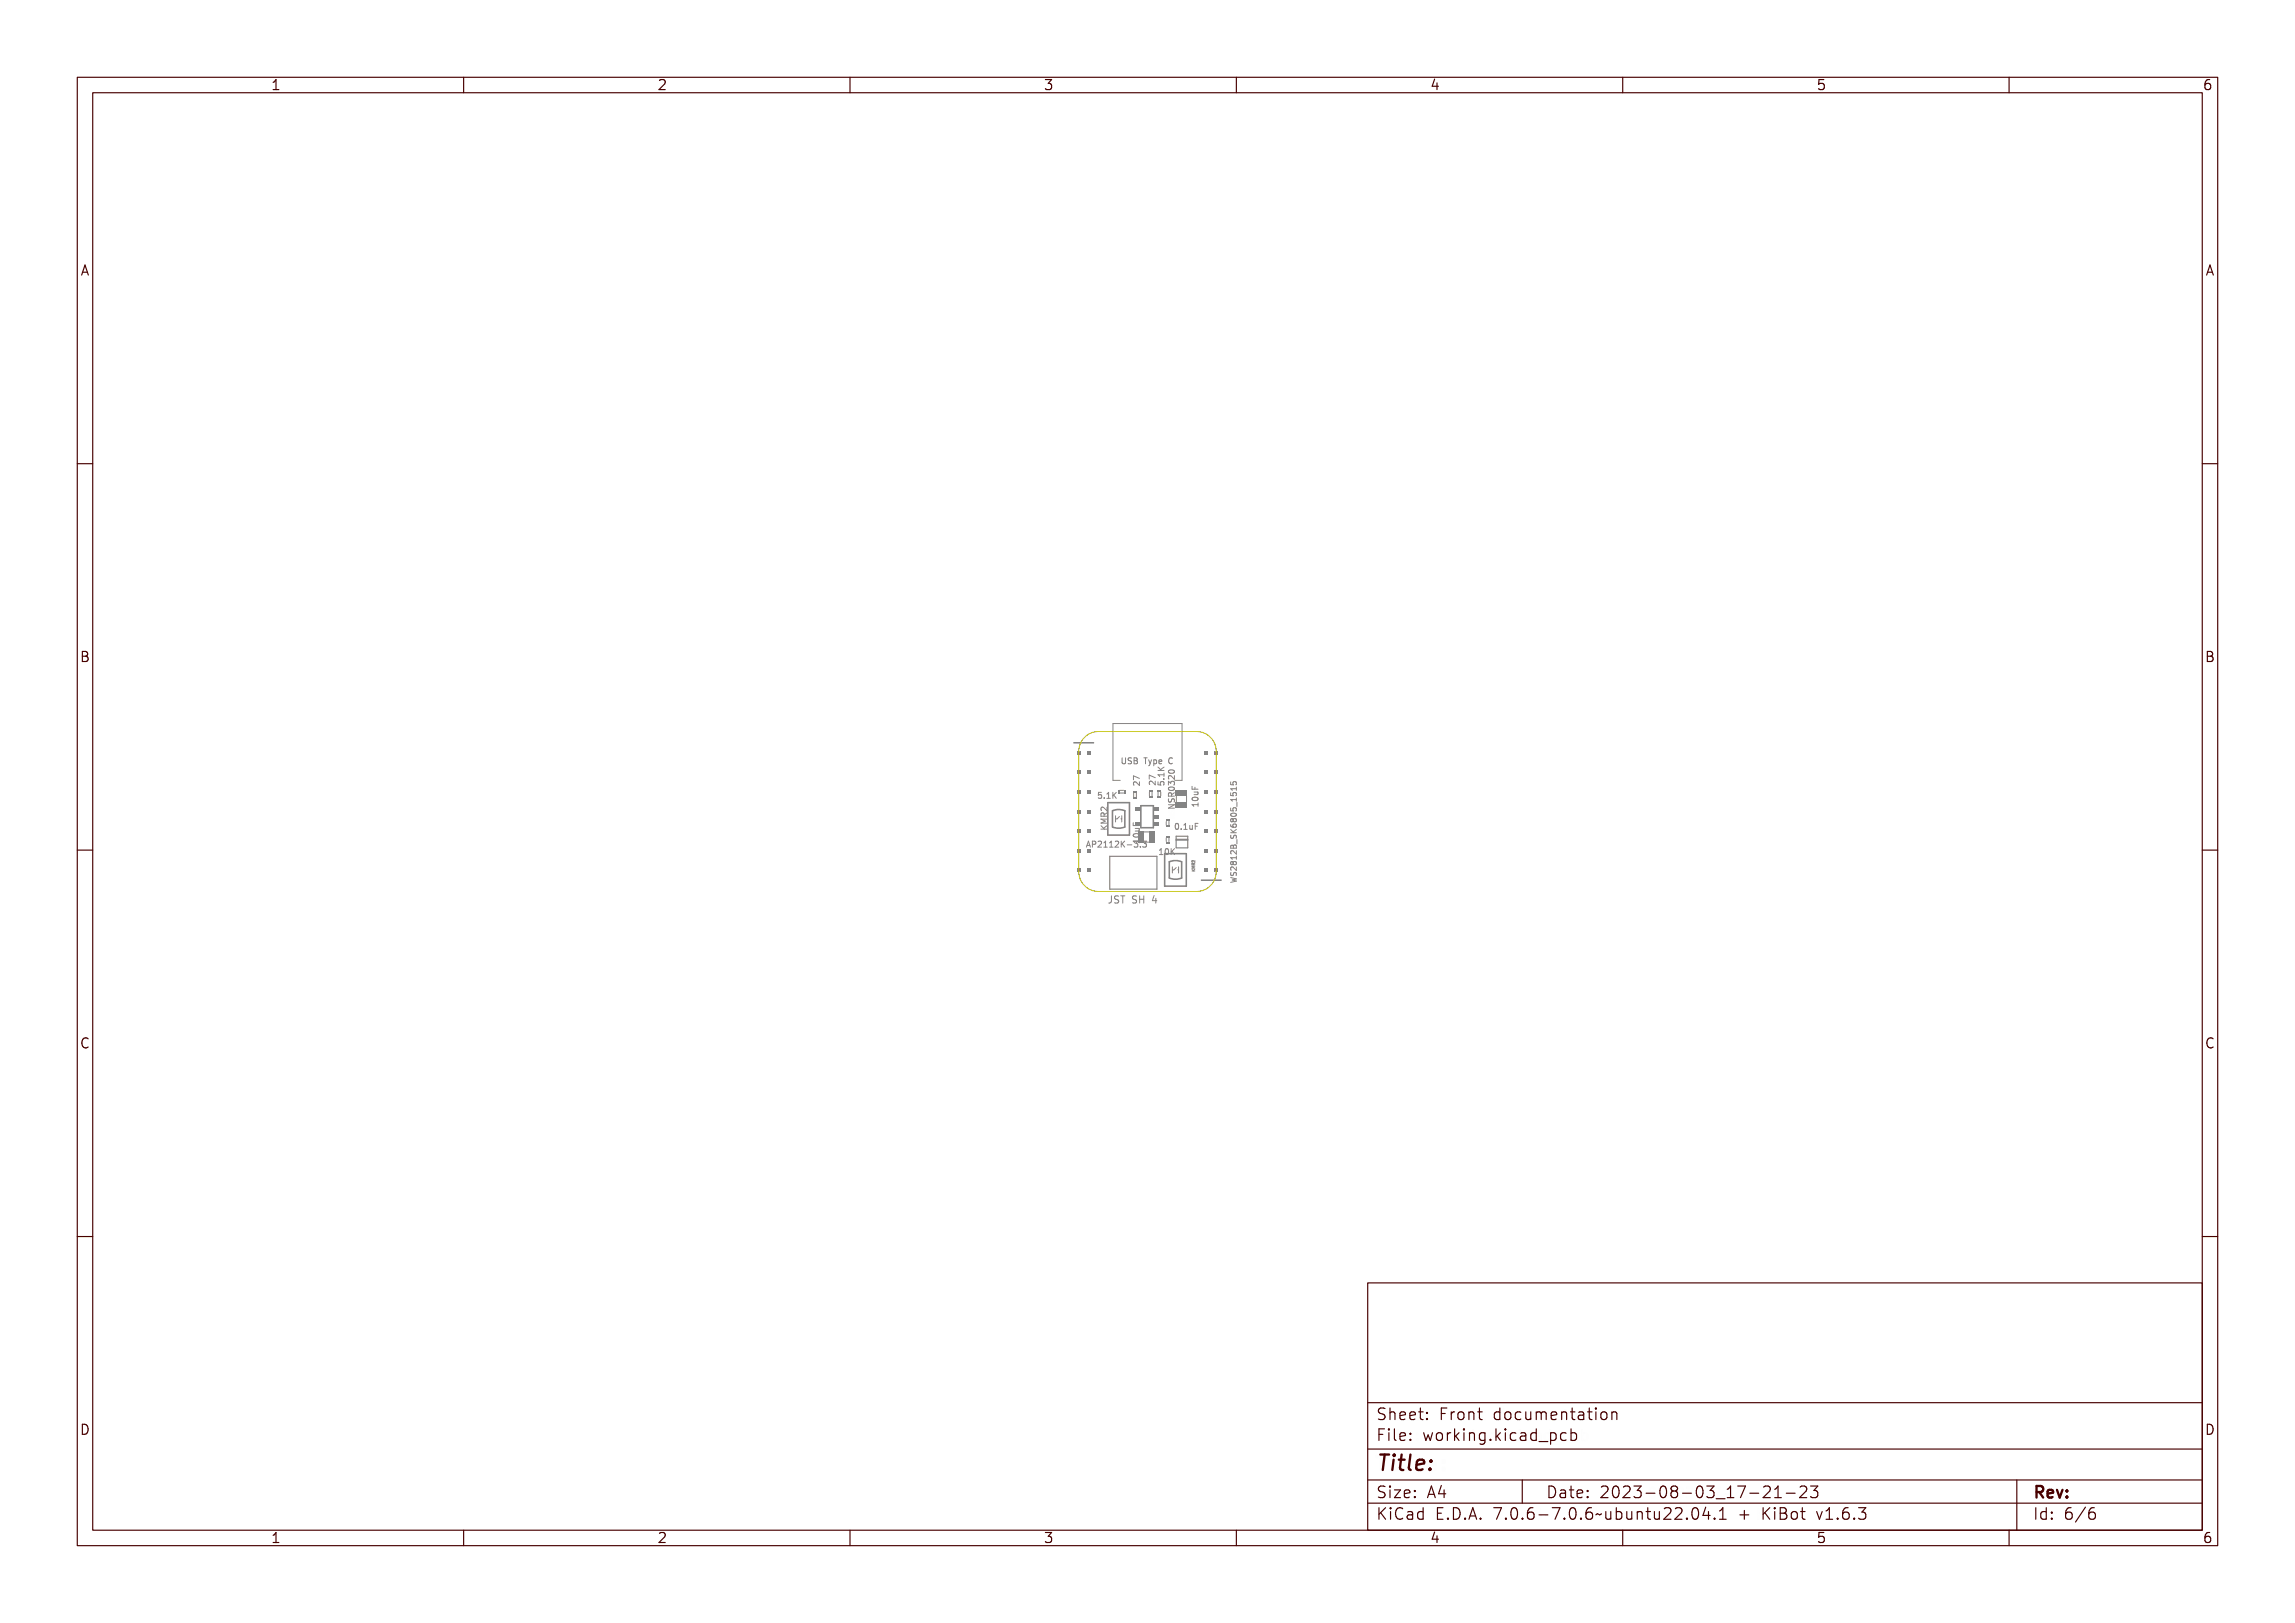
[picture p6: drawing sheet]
<svg xmlns="http://www.w3.org/2000/svg" width="297mm" height="210mm" viewBox="0 0 297 210" stroke-linecap="round" stroke-linejoin="round" font-family="sans-serif">
<defs><g id="words">
<text font-size="2.7" fill="#480000" x="178" y="190.3">Title:</text>
<g font-size="2" fill="#480000">
<text x="178" y="183.7">Sheet: Front documentation</text>
<text x="178" y="186.5">File: working.kicad_pcb</text>
<text x="178" y="193.9">Size: A4</text>
<text x="178" y="196.6">KiCad E.D.A. 7.0.6-7.0.6~ubuntu22.04.1 + KiBot v1.6.3</text>
<text x="200" y="193.9">Date: 2023-08-03_17-21-23</text>
<text x="263" y="196.6">Id: 6/6</text>
<text x="263" y="193.9">Rev:</text>
</g>
<g font-size="1.7" fill="#480000">
<text x="35" y="11.7">1</text>
<text x="85" y="11.7">2</text>
<text x="135" y="11.7">3</text>
<text x="185" y="11.7">4</text>
<text x="235" y="11.7">5</text>
<text x="285" y="11.7">6</text>
<text x="10.5" y="35.7">A</text>
<text x="285.5" y="35.7">A</text>
<text x="10.5" y="85.6">B</text>
<text x="285.5" y="85.6">B</text>
<text x="10.5" y="135.7">C</text>
<text x="285.5" y="135.7">C</text>
<text x="10.5" y="185.6">D</text>
<text x="285.5" y="185.6">D</text>
<text x="35" y="199.7">1</text>
<text x="85" y="199.7">2</text>
<text x="135" y="199.7">3</text>
<text x="185" y="199.7">4</text>
<text x="235" y="199.7">5</text>
<text x="285" y="199.7">6</text>
</g>
<text font-size="1.2" fill="#848484" x="143.3" y="117">JST SH 4</text>
<g font-size="1" fill="#848484">
<text x="145" y="98.9">USB Type C</text>
<text x="147.5" y="101.8" transform="rotate(-90 147.5 101.8)">27</text>
<text x="149.5" y="101.7" transform="rotate(-90 149.5 101.7)">27</text>
<text x="150.7" y="101.8" transform="rotate(-90 150.7 101.8)">5.1K</text>
<text x="142" y="103.3">5.1K</text>
<text x="151.9" y="107.3">0.1uF</text>
<text x="152" y="106" transform="rotate(-90 152 106)">NSR0320</text>
<text x="155.1" y="104.5" transform="rotate(-90 155.1 104.5)">10uF</text>
<text x="141.7" y="109.6">AP2112K-3.3</text>
<text x="149.9" y="110.6">10K</text>
</g>
<text font-size=".5" fill="#848484" x="154.6" y="112.8" transform="rotate(-90 154.6 112.8)">KMR2</text>
</g></defs>
<g fill="none" stroke="#848484" stroke-width=".13">
<path d="M145.1 98.1h.1v.5a.14 .14 0 0 0 .1 .2 .14 .14 0 0 0 .2-.2v-.5h.1v.5a.25 .25 0 0 1-.3 .3 .25 .25 0 0 1-.2-.3zM145.8 98.2l.2-.1h.1v.1a.15 .15 0 0 0-.3 0 .14 .14 0 0 0 .1 .2 .24 .24 0 0 1 .3 .2 .24 .24 0 0 1-.2 .3 .24 .24 0 0 1-.3-.2 .18 .18 0 0 0 .3 .1 .18 .18 0 0 0 0-.2 .24 .24 0 0 1-.3-.2 .24 .24 0 0 1 .1-.2zM146.3 98.1h.3a.18 .18 0 0 1 .2 .1 .18 .18 0 0 1-.1 .3 .21 .21 0 0 1 .1 .2 .21 .21 0 0 1-.2 .2h-.3zM146.4 98.5h.2a.14 .14 0 0 1 .1 .1 .14 .14 0 0 1-.1 .2h-.2zM146.4 98.2h.2a.12 .12 0 0 1 .1 .1 .12 .12 0 0 1-.1 .1h-.2zM147.5 98.1h.6v.1h-.2v.7h-.1v-.7h-.3zM148.2 98.3h.1l.1 .4 .2-.4h.1l-.2 .4a.29 .29 0 0 1-.3 .4l.2-.2zM148.8 98.3l.1 .1a.22 .22 0 0 1 .3-.1 .22 .22 0 0 1 .1 .3l-.1 .3-.3-.1v.3h-.1zM149 98.4a.19 .19 0 0 1 .2 .2 .19 .19 0 0 1-.2 .1zM149.5 98.4l.3-.1 .1 .3h-.4a.23 .23 0 0 0 .4 .1 .28 .28 0 0 1-.4 .1 .28 .28 0 0 1 0-.4zM149.6 98.4h.2v.1h-.3zM149.9 99.3l.3 .3 .5-.3v.1l-.4 .2 .4 .1v.1h-.8v-.1h.3l-.3-.3z"/>
<path d="M150.8 98.2l.2-.1h.2v.1h-.1a.28 .28 0 0 0-.3 .3 .28 .28 0 0 0 .4 .2v.1a.35 .35 0 0 1-.5 0 .35 .35 0 0 1 0-.5zM151.2 99.7a.46 .46 0 0 1 .8 .2 .44 .44 0 0 1-.8-.1zM151.5 98.1h.2M151.7 98.8h-.2M140.6 109.6l.3-.8 .2 .8M140.7 109.4h.3M141.9 108.9h.2l.2 .7h-.1l-.1-.2h-.2l-.1 .2h-.1zM142 109l.1 .4h-.2zM142.1 102.6h.3v.1h-.2v.1a.28 .28 0 0 1 .3 .4 .28 .28 0 0 1-.5 .1v-.1a.2 .2 0 0 0 .3 .1 .2 .2 0 0 0 .1-.3 .2 .2 0 0 0-.3 0zM142.4 108.9h.2a.25 .25 0 0 1 .3 .3 .25 .25 0 0 1-.4 .1v.3h-.1zM142.5 107.3h.8M142.5 106.8l.4 .5"/>
<path d="M142.5 109h.1a.14 .14 0 0 1 .2 .1 .14 .14 0 0 1-.2 .2h-.1zM142.5 106.9l.3 .3 .5-.3v.1l-.4 .2 .4 .1v.1h-.8v-.1h.4l-.4-.3zM142.5 106.3h.8v.1h-.7l.4 .1v.1l-.4 .1h.7v.1h-.8v-.1l.4-.1-.4-.2zM142.6 105.2a.48 .48 0 0 1 .6 .2v-.3h.1v.4l-.4-.2a.18 .18 0 0 0-.3 0 .18 .18 0 0 0 .1 .2h-.1l-.1-.1zM142.6 105.8l.2-.1 .1 .2 .4-.3v.1l-.3 .3v.1h.3v.1h-.8zM142.7 105.9h.2v.2h-.3zM142.8 103.2h.2v.1h-.2zM142.9 105.6v-.3l-.3-.1-.1 .4h.8M143 108.9a.27 .27 0 0 1 .4 .1 .27 .27 0 0 1-.1 .4l-.2 .2h.4h-.5l.3-.3a.19 .19 0 0 0 0-.3 .19 .19 0 0 0-.3 0zM143.3 106.8l-.5 .4M143.3 106h-.8l.5 .2-.5 .3h.8M143.3 105.2l-.4 .2"/>
<path d="M143.3 104.4v.5l-.6-.5-.2 .2 .1 .3M143.3 102.6h.3v.6h.2v.1h-.5v-.1h.2v-.5h-.2zM143.5 116.1h.4v.6a.33 .33 0 0 1-.5 .2v-.1a.21 .21 0 0 0 .2 .1 .21 .21 0 0 0 .1-.2v-.5h-.2zM143.7 108.9h.2v.7h.2h-.4h.1v-.6h-.1zM143.9 102.6h.1v.3l.3-.3h.1l-.3 .3 .3 .4h-.1l-.2-.3-.1 .3h-.1zM144.2 116.1h.3h.2v.1a.2 .2 0 0 0-.3-.1 .2 .2 0 0 0-.1 .3 .3 .3 0 0 1 .4 .2 .3 .3 0 0 1-.2 .4 .3 .3 0 0 1-.4-.2 .21 .21 0 0 0 .3 .1 .21 .21 0 0 0 .1-.3 .29 .29 0 0 1-.3-.1 .29 .29 0 0 1 0-.4zM144.3 108.9h.3v.7h.1h-.4h.2v-.6h-.2zM144.4 105.6v.8M144.8 116.1h.7v.1h-.3v.8h-.1v-.8h-.3zM144.9 105.7l-.3 .3h-.2M144.9 108.9a.27 .27 0 0 1 .4 .1 .27 .27 0 0 1-.2 .4l-.1 .2h.3h-.4l.2-.3a.19 .19 0 0 0 .1-.3 .19 .19 0 0 0-.3 0zM145.1 106h.1"/>
<path d="M145.2 105.6v.8M145.5 108.9h.1v.3l.3-.3h.1l-.3 .3 .3 .4h-.1l-.2-.3-.1 .3h-.1zM146.2 109.3h.3v.1h-.3zM146.5 116.1h.2h.2v.1a.2 .2 0 0 0-.3-.1 .2 .2 0 0 0 0 .3 .3 .3 0 0 1 .3 .2 .3 .3 0 0 1-.1 .4 .3 .3 0 0 1-.4-.2 .21 .21 0 0 0 .3 .1 .21 .21 0 0 0 .1-.3 .29 .29 0 0 1-.4-.1 .29 .29 0 0 1 .1-.4zM146.7 106.4v.4h.7M146.7 108a.46 .46 0 0 1 .7 .1 .44 .44 0 0 1-.7 0zM146.7 108.8h.7v-.1h.1v.4h-.1v-.2h-.6v.2h-.1zM146.7 106.8h.1v.3h.2v-.3h.1v.3h.4v.1h-.8zM146.8 108.9a.23 .23 0 0 1 .3 0 .23 .23 0 0 1 0 .3 .23 .23 0 0 1 0 .4 .23 .23 0 0 1-.4-.1 .18 .18 0 0 0 .3 .1 .18 .18 0 0 0 .1-.2 .18 .18 0 0 0-.2-.1v-.1a.15 .15 0 0 0 .2-.1 .15 .15 0 0 0-.1-.2 .15 .15 0 0 0-.2 .1zM146.8 108.1l.3-.1a.31 .31 0 0 1 .4 .3 .44 .44 0 0 1-.4 .2 .44 .44 0 0 1-.4-.2zM146.8 108.2a.34 .34 0 0 1 .6 .2 .35 .35 0 0 1-.6-.2zM146.9 107.4h.6v.1h-.1a.18 .18 0 0 1 .1 .3 .18 .18 0 0 1-.2 .1h-.4v-.1h.4l.1-.1-.1-.2h-.4z"/>
<path d="M146.9 107.2h.5M147 106.6v.2M147.1 116.1h.1v.3h.4v-.3h.1v.9h-.1v-.5h-.4v.5h-.1zM147.4 107.2v.3h-.5M147.5 109.5h.2v.1h-.2zM148 108.9a.23 .23 0 0 1 .3 0 .23 .23 0 0 1 0 .3 .23 .23 0 0 1 .1 .4 .23 .23 0 0 1-.4-.1 .18 .18 0 0 0 .2 .1 .18 .18 0 0 0 .1-.2 .18 .18 0 0 0-.2-.1v-.1a.15 .15 0 0 0 .2-.1 .15 .15 0 0 0 0-.2 .16 .16 0 0 0-.3 .1zM149 116.1h.1v.6h.1v.1h-.1v.2h-.1v-.2h-.4zM149 116.2v.5h-.3zM149.1 116.5h.6M149.9 101.3h.1v.3h.2a.28 .28 0 0 1 .3-.4 .28 .28 0 0 1 .1 .5h-.1a.2 .2 0 0 0 .1-.3 .2 .2 0 0 0-.3 0 .2 .2 0 0 0 0 .2h-.4zM149.9 100.1h.7v-.1h.1v.4h-.1v-.2h-.6v.2h-.1zM150 109.9h.3v.6h.1v.1h-.4v-.1h.2v-.6l-.2 .1z"/>
<path d="M150.5 100.8h.2v.1h-.2zM150.6 109.9a.22 .22 0 0 1 .4 0l.1 .3a.31 .31 0 0 1-.3 .4 .45 .45 0 0 1-.2-.7zM150.7 109.9a.31 .31 0 0 1 .2 .3 .31 .31 0 0 1-.2 .3v-.3zM150.9 106.3v.5M151.2 109.9h.1v.3l.3-.3h.1l-.3 .3 .3 .4h-.1l-.2-.4-.1 .4h-.1zM151.3 105.4h.7v.1l-.6 .3h.6v.1h-.7v-.1l.6-.3h-.6zM151.3 106.3v.5M151.3 104.8l.1 .1a.14 .14 0 0 0-.1 .2 .16 .16 0 0 0 .3-.1 .24 .24 0 0 1 .2-.2 .24 .24 0 0 1 .2 .2 .24 .24 0 0 1-.1 .3 .18 .18 0 0 0 .1-.3 .18 .18 0 0 0-.3 0 .25 .25 0 0 1-.3 .3 .25 .25 0 0 1-.1-.5zM151.3 103h.2l.1 .1a.23 .23 0 0 1 .4-.1 .23 .23 0 0 1-.1 .4 .18 .18 0 0 0 .1-.2 .18 .18 0 0 0-.2-.1 .18 .18 0 0 0-.1 .2h-.1a.15 .15 0 0 0-.1-.2 .15 .15 0 0 0-.2 0 .15 .15 0 0 0 .1 .2l-.1 .1zM151.3 102.4a.48 .48 0 0 1 .6 .3v-.4h.1v.5l-.4-.3a.19 .19 0 0 0-.2 0 .19 .19 0 0 0 0 .3h-.1l-.1-.2zM151.3 104.2h.2l.2 .1 .3-.2v.1l-.3 .2v.1h.3v.1h-.7zM151.3 103.6l.3-.1a.31 .31 0 0 1 .4 .3 .44 .44 0 0 1-.4 .2 .44 .44 0 0 1-.4-.2z"/>
<path d="M151.3 101.7h.3a.31 .31 0 0 1 .4 .2 .44 .44 0 0 1-.4 .3 .44 .44 0 0 1-.4-.3zM151.3 103.7a.34 .34 0 0 1 .6 .1 .34 .34 0 0 1-.6-.1zM151.3 101.8a.34 .34 0 0 1 .6 .2 .34 .34 0 0 1-.6-.2zM151.4 104.3h.2v.2h-.3zM152 100.4v.4l-.6-.4-.2 .1 .1 .3M152 101.5v-.3l-.2-.1h-.2l-.1 .3-.3-.3v.5M152 106.7a.22 .22 0 0 1 .4 0l.1 .3a.31 .31 0 0 1-.3 .4 .45 .45 0 0 1-.2-.7zM152.2 106.7a.31 .31 0 0 1 .2 .3 .31 .31 0 0 1-.2 .3l-.1-.3zM152.8 107.2h.1v.1h-.1zM153.3 106.6h.3v.7h.1h-.4h.2v-.6h-.2zM153.9 106.8h.1v.4l.1 .1 .1-.1v-.4h.1v.5h-.1a.18 .18 0 0 1-.2 .1 .18 .18 0 0 1-.1-.3zM154.3 112.5l.1 .2 .2-.2-.1 .2 .1 .1h-.3l.1-.1z"/>
<path d="M154.3 112.2h.3l-.3 .1 .2 .1-.2 .1h.3h-.3l.2-.1zM154.3 111.7h.1l.2 .1v-.1v.2l-.2-.2-.1 .2zM154.3 112h.2l.1-.1-.1 .2 .1 .1h-.3zM154.3 104.1h.7v-.1h.1v.4h-.1v-.2h-.6l.1 .2h-.1zM154.3 102.1h.1v.3h.2v-.3h.1v.3h.4v.1h-.8zM154.3 112h.1l.1 .1h-.2zM154.4 103.4l.3-.1a.31 .31 0 0 1 .4 .3 .44 .44 0 0 1-.4 .2 .44 .44 0 0 1-.4-.2zM154.4 103.5a.34 .34 0 0 1 .6 .1 .34 .34 0 0 1-.6-.1zM154.5 102.7h.6l-.1 .1a.18 .18 0 0 1 .1 .3 .18 .18 0 0 1-.2 .1h-.4v-.1l.5-.1v-.1l-.5-.1zM154.5 106.6h.5v.1h-.4v.2h.3v.1h-.3v.3h-.1zM154.6 111.3v.3l-.2-.3-.1 .2M159.3 113.5l.7 .2-.5 .2 .5 .1-.7 .2"/>
<path d="M159.3 101.2v.3l.3 .1v-.4h.3l.1 .1-.1 .3M159.3 102.6v.3l.3 .1v-.4h.3l.1 .1-.1 .3M159.3 104.6v.3h.3v-.3h.3l.1 .1-.1 .2M159.3 106.7v.2l.1 .1h.5l.1-.1-.1-.2h-.3l-.1 .2 .2 .1M159.3 107.7h.7M159.3 107.3l.4 .4M159.3 112.9v.3l.1 .1 .2-.1 .1-.3h.2l.1 .4M159.3 108.1v.2l.1 .2 .2-.1 .1-.3h.2l.1 .4M159.3 109.4h.2l.1 .1 .1-.1 .2-.1 .1 .2v.3h-.7zM159.3 111.6l.7 .1v.1l-.4 .1 .4 .1v.1l-.7 .1v-.1l.6-.1-.4-.1v-.1h.4l-.6-.1zM159.3 109.4h.7v-.1v.4v-.2h-.6v.2zM159.3 106.3l.3 .3 .4-.3v.1l-.3 .2 .3 .1v.1h-.7v-.1h.3l-.3-.3z"/>
<path d="M159.3 104h.1v.3h.2a.24 .24 0 0 1 .1-.3 .24 .24 0 0 1 .3 .1 .24 .24 0 0 1-.1 .3 .19 .19 0 0 0 .1-.2 .19 .19 0 0 0-.3-.1 .19 .19 0 0 0 0 .3h-.4zM159.3 102.9h.7v-.1v.4v-.2h-.6v.2zM159.3 102.3h.1v.2h.2a.24 .24 0 0 1 .1-.3 .24 .24 0 0 1 .3 .1 .24 .24 0 0 1-.1 .4 .19 .19 0 0 0 .1-.3 .19 .19 0 0 0-.3 0 .19 .19 0 0 0 0 .2h-.4zM159.3 101.8h.7v-.2v.4v-.1h-.6v.1zM159.3 101.1h.1v.3h.2a.24 .24 0 0 1 .1-.3 .24 .24 0 0 1 .3 .1 .24 .24 0 0 1-.1 .3 .19 .19 0 0 0 .1-.3 .19 .19 0 0 0-.3 0 .19 .19 0 0 0 0 .2h-.4zM159.3 105.8h.1a.21 .21 0 0 0 0 .2 .21 .21 0 0 0 .3 .1 .24 .24 0 0 1 0-.3 .24 .24 0 0 1 .4 .1 .24 .24 0 0 1-.3 .3 .34 .34 0 0 1-.4 0 .34 .34 0 0 1-.1-.4zM159.3 105.3a.35 .35 0 0 1 .4-.1 .35 .35 0 0 1 .3 .3 .36 .36 0 0 1-.5 .2 .36 .36 0 0 1-.2-.4zM159.3 111.1l.1 .1a.15 .15 0 0 0 0 .2 .15 .15 0 0 0 .2-.1 .22 .22 0 0 1 .4-.2 .22 .22 0 0 1-.1 .4 .17 .17 0 0 0 .1-.2 .17 .17 0 0 0-.3-.1 .24 .24 0 0 1-.3 .3 .24 .24 0 0 1-.1-.4zM159.3 107h.1a.15 .15 0 0 0 0 .3 .15 .15 0 0 0 .2-.2 .22 .22 0 0 1 .4-.1 .22 .22 0 0 1-.1 .4 .17 .17 0 0 0 .1-.3 .17 .17 0 0 0-.3 0 .24 .24 0 0 1-.3 .3 .24 .24 0 0 1-.1-.4zM159.4 110l.1-.1 .2 .1a.21 .21 0 0 1 .3 0 .21 .21 0 0 1 0 .3 .21 .21 0 0 1-.3-.1 .21 .21 0 0 1-.4 .1 .2 .2 0 0 1 .1-.3zM159.4 105.2h.1l.2 .1a.21 .21 0 0 1 .3-.1 .21 .21 0 0 1 0 .4 .21 .21 0 0 1-.3-.1 .21 .21 0 0 1-.4 .1 .21 .21 0 0 1 .1-.4zM159.4 110.6a.46 .46 0 0 1 .6 .2v-.3v.4l-.3-.2a.18 .18 0 0 0-.3 0 .18 .18 0 0 0 0 .2l-.1-.1z"/>
<path d="M159.4 108.8a.46 .46 0 0 1 .6 .3v-.4v.5l-.3-.3a.18 .18 0 0 0-.3 0 .18 .18 0 0 0 0 .3l-.1-.2zM159.4 108.2l.2-.1v.1a.2 .2 0 0 1 .3-.1 .2 .2 0 0 1 .1 .3v.2h-.7zM159.4 104.6h.3a.29 .29 0 0 1 .4 .2 .42 .42 0 0 1-.4 .2 .42 .42 0 0 1-.4-.2zM159.4 104.7a.33 .33 0 0 1 .6 .2 .33 .33 0 0 1-.6-.2zM159.4 108.3h.2v.2h-.2zM159.6 106.1l.1-.2 .3 .2-.1 .2-.3-.1M159.6 111.6l.1-.1 .3 .1-.1 .3-.3-.1M159.6 106.1l-.2-.2-.1 .2 .1 .2 .2-.1M159.6 111.6l-.2-.1-.1 .1 .1 .3 .2-.1M159.6 106.1v.1M159.6 111.6v.2M159.6 109.5v.3"/>
<path d="M159.7 108.2h.2l.1 .3h-.3zM160 101.8v.5M160 103.3v.4M160 110.1v.4l-.5-.4-.2 .1v.3M160 110.8v.4M160 112.2v.4l-.5-.4-.2 .1v.3M160 111h-.7l.2 .2M160 107.3l-.4 .3M160 103.5h-.7l.2 .2M160 102.1h-.7l.2 .2M160.1 103.8v.6M160.1 108.6v.6"/>
<path d="M160.2 107.5l.1 .6zM160.2 103.3l.1 .6z"/>
<circle cx="147.1" cy="108.3" r=".07"/>
<circle cx="150.8" cy="110.2" r=".07"/>
<circle cx="151.6" cy="101.9" r=".07"/>
<circle cx="151.6" cy="103.8" r=".07"/>
<circle cx="152.2" cy="107" r=".07"/>
<circle cx="154.7" cy="103.6" r=".07"/>
<circle cx="159.5" cy="110.1" r=".12"/>
<circle cx="159.5" cy="105.4" r=".12"/>
<circle cx="159.7" cy="104.8" r=".06"/>
<circle cx="159.8" cy="106" r=".16"/>
<circle cx="159.8" cy="110.1" r=".14"/>
<circle cx="159.8" cy="105.4" r=".14"/>
</g>
<path d="M143.4 103.9h2.8v4.2h-2.8zM144 104.9a2.09 2.09 0 0 1 1.6 0v2.1a2.09 2.09 0 0 1-1.6 0z" fill="none" stroke="#848484" stroke-width=".2"/>
<path d="M152.2 108.2h1.5v1.5h-1.5zM152.2 108.7h1.5M152.2 108.6h1.5" fill="none" stroke="#848484" stroke-width=".15"/>
<g fill="#848484">
<path d="M150.9 106.8h.5v.2h-.5z" fill-rule="evenodd"/>
<path d="M150.9 106h.5v.3h-.5z" fill-rule="evenodd"/>
</g>
<path d="M143.6 110.8h6.1v4.3h-6.1z" fill="none" stroke="#848484" stroke-width=".15"/>
<path d="M150.7 110.5h2.8v4.2h-2.8zM151.3 111.5a2.09 2.09 0 0 1 1.6 0v2.1a2.09 2.09 0 0 1-1.6 0zM155.5 113.9h2.5" fill="none" stroke="#848484" stroke-width=".2"/>
<path d="M151.7 112.2v.8M152.2 112.3l-.3 .3h-.2M152.4 112.6h.1M152.5 112.2v.8" fill="none" stroke="#848484" stroke-width=".13"/>
<g fill="#848484">
<path d="M155.9 112.4h.5v.5h-.5z" fill-rule="evenodd"/>
<path d="M157.1 112.4h.5v.5h-.5z" fill-rule="evenodd"/>
<path d="M155.9 109.8h.5v.5h-.5z" fill-rule="evenodd"/>
<path d="M157.1 109.8h.5v.5h-.5z" fill-rule="evenodd"/>
<path d="M155.9 107.3h.5v.5h-.5z" fill-rule="evenodd"/>
<path d="M157.1 107.3h.5v.5h-.5z" fill-rule="evenodd"/>
<path d="M155.9 104.8h.5v.5h-.5z" fill-rule="evenodd"/>
<path d="M157.1 104.8h.5v.5h-.5z" fill-rule="evenodd"/>
<path d="M155.9 102.2h.5v.5h-.5z" fill-rule="evenodd"/>
<path d="M157.1 102.2h.5v.5h-.5z" fill-rule="evenodd"/>
<path d="M155.9 99.7h.5v.5h-.5z" fill-rule="evenodd"/>
<path d="M157.1 99.7h.5v.5h-.5z" fill-rule="evenodd"/>
<path d="M155.9 97.1h.5v.5h-.5z" fill-rule="evenodd"/>
<path d="M157.1 97.1h.5v.5h-.5z" fill-rule="evenodd"/>
</g>
<path d="M144.9 102.3h.5M144.9 102.6h.5" fill="none" stroke="#848484" stroke-width=".13"/>
<g fill="#848484">
<path d="M144.7 102.2h.2v.5h-.2z" fill-rule="evenodd"/>
<path d="M145.4 102.2h.3v.5h-.3z" fill-rule="evenodd"/>
</g>
<path d="M146.7 102.6v.5M147.1 102.6v.5" fill="none" stroke="#848484" stroke-width=".13"/>
<g fill="#848484">
<path d="M146.6 102.4h.5v.2h-.5z" fill-rule="evenodd"/>
<path d="M146.6 103.1h.5v.3h-.5z" fill-rule="evenodd"/>
</g>
<path d="M145 101h-1v-7.4h9v7.4h-1M150.9 108.4v.5M151.3 108.4v.5" fill="none" stroke="#848484" stroke-width=".13"/>
<g fill="#848484">
<path d="M150.9 108.1h.5v.3h-.5z" fill-rule="evenodd"/>
<path d="M150.9 108.9h.5v.2h-.5z" fill-rule="evenodd"/>
</g>
<path d="M147.9 107.6h.8" fill="none" stroke="#848484" stroke-width=".13"/>
<g fill="#848484">
<path d="M147.2 107.6h.8v1.4h-.8z" fill-rule="evenodd"/>
<path d="M148.7 107.6h.7v1.4h-.7z" fill-rule="evenodd"/>
</g>
<path d="M139 96.1h2.5" fill="none" stroke="#848484" stroke-width=".2"/>
<g fill="#848484">
<path d="M140.6 97.1h.5v.5h-.5z" fill-rule="evenodd"/>
<path d="M139.4 97.1h.5v.5h-.5z" fill-rule="evenodd"/>
<path d="M140.6 99.7h.5v.5h-.5z" fill-rule="evenodd"/>
<path d="M139.4 99.7h.5v.5h-.5z" fill-rule="evenodd"/>
<path d="M140.6 102.2h.5v.5h-.5z" fill-rule="evenodd"/>
<path d="M139.4 102.2h.5v.5h-.5z" fill-rule="evenodd"/>
<path d="M140.6 104.8h.5v.5h-.5z" fill-rule="evenodd"/>
<path d="M139.4 104.8h.5v.5h-.5z" fill-rule="evenodd"/>
<path d="M140.6 107.3h.5v.5h-.5z" fill-rule="evenodd"/>
<path d="M139.4 107.3h.5v.5h-.5z" fill-rule="evenodd"/>
<path d="M140.6 109.8h.5v.5h-.5z" fill-rule="evenodd"/>
<path d="M139.4 109.8h.5v.5h-.5z" fill-rule="evenodd"/>
<path d="M140.6 112.4h.5v.5h-.5z" fill-rule="evenodd"/>
<path d="M139.4 112.4h.5v.5h-.5z" fill-rule="evenodd"/>
</g>
<path d="M153.6 103v.8" fill="none" stroke="#848484" stroke-width=".13"/>
<g fill="#848484">
<path d="M152.2 103.7h1.4v.8h-1.4z" fill-rule="evenodd"/>
<path d="M152.2 102.3h1.4v.7h-1.4z" fill-rule="evenodd"/>
</g>
<path d="M148.7 102.5v.5M149.1 102.5v.5" fill="none" stroke="#848484" stroke-width=".13"/>
<g fill="#848484">
<path d="M148.7 102.2h.5v.3h-.5z" fill-rule="evenodd"/>
<path d="M148.7 103h.5v.2h-.5z" fill-rule="evenodd"/>
</g>
<path d="M149.9 102.5v.5M150.2 102.5v.5" fill="none" stroke="#848484" stroke-width=".13"/>
<g fill="#848484">
<path d="M149.8 103h.5v.2h-.5z" fill-rule="evenodd"/>
<path d="M149.8 102.2h.5v.3h-.5z" fill-rule="evenodd"/>
</g>
<path d="M147.6 104.3h1.7v2.8h-1.7z" fill="none" stroke="#848484" stroke-width=".2"/>
<g fill="#848484">
<path d="M146.9 106.4h.7v.5h-.7z" fill-rule="evenodd"/>
<path d="M149.3 106.4h.6v.5h-.6z" fill-rule="evenodd"/>
<path d="M149.3 105.4h.6v.5h-.6z" fill-rule="evenodd"/>
<path d="M146.9 104.5h.7v.5h-.7z" fill-rule="evenodd"/>
<path d="M149.3 104.5h.6v.5h-.6z" fill-rule="evenodd"/>
</g>
<path d="M140.2 95.6a2.54 2.54 0 0 1 2-.9h12.7a2.54 2.54 0 0 1 2.5 2.5v15.6a2.54 2.54 0 0 1-2.5 2.6h-12.7a2.54 2.54 0 0 1-2.6-2.6v-15.6l.1-.6z" fill="none" stroke="#c2c200" stroke-width=".13"/>
<g fill="none" stroke="#480000" stroke-width=".15">
<path d="M10 10h277v190h-277zM12 12h273v186h-273zM60 10v2M110 10v2M160 10v2M210 10v2M260 10v2M10 60h2M285 60h2M10 110h2M285 110h2M10 160h2"/>
<path d="M285 160h2M177 166h108v32h-108zM60 198v2M110 198v2M160 198v2M177 181.5h108M177 187.5h108M177 191.5h108M177 194.5h108M178.1 195.2h.2v.6l.6-.6h.3l-.6 .6 .6 .8h-.2l-.5-.7-.2 .2v.5h-.2zM178.2 185h.9v.2h-.7v.4h.6v.2h-.6v.7h-.2zM178.3 182.4l.5-.1h.2v.2a.34 .34 0 0 0-.4-.1 .34 .34 0 0 0-.2 .4 .62 .62 0 0 1 .6 .7 .71 .71 0 0 1-.8 .2v-.2a.4 .4 0 0 0 .4 .1 .4 .4 0 0 0 .3-.3l-.4-.2a.4 .4 0 0 1-.3-.3 .4 .4 0 0 1 .1-.4z"/>
<path d="M178.3 192.5l.5-.1h.2v.2a.34 .34 0 0 0-.4-.1 .34 .34 0 0 0-.2 .4 .62 .62 0 0 1 .6 .7 .71 .71 0 0 1-.8 .2v-.2a.4 .4 0 0 0 .4 .1 .4 .4 0 0 0 .3-.3l-.4-.2a.4 .4 0 0 1-.3-.3 .4 .4 0 0 1 .1-.4zM179.4 182.2h.2v.6a.35 .35 0 0 1 .4-.1 .35 .35 0 0 1 .2 .4v.6h-.2v-.8l-.2-.1a.28 .28 0 0 0-.2 .3v.6h-.2zM179.5 185.4h.4v.9h.4v.2h-.9v-.2h.3v-.8h-.2zM179.5 192.8h.4v.9h.4v.1h-.9v-.1h.3v-.8h-.2zM179.5 195.6h.4v.9h.4v.1h-.9v-.1h.3v-.8h-.2zM179.7 184.9h.2v.3h-.2zM179.7 192.3h.2v.3h-.2zM179.7 195.1h.2v.3h-.2zM180.6 184.9h.4v1.3l.1 .1h.3v.2a.4 .4 0 0 1-.5-.4v-1h-.3zM180.6 192.8h.8v.1l-.6 .8h.6v.1h-.8v-.1l.6-.8h-.6zM180.7 182.8a.49 .49 0 0 1 .6-.1 .49 .49 0 0 1 .2 .5h-.8a.42 .42 0 0 0 .3 .4 .42 .42 0 0 0 .4-.1v.2a.6 .6 0 0 1-.8-.1 .6 .6 0 0 1 .1-.8zM180.7 195.4l.3-.2h.2h.3v.2a.43 .43 0 0 0-.6 0 .43 .43 0 0 0-.2 .5 .43 .43 0 0 0 .2 .5 .43 .43 0 0 0 .6 0v.2a.62 .62 0 0 1-.7 0 .62 .62 0 0 1-.3-.7z"/>
<path d="M180.8 182.9l.2-.1a.27 .27 0 0 1 .3 .3h-.6zM181.8 195.6a.5 .5 0 0 1 .6-.1 .5 .5 0 0 1 .2 .5v.6h-.1v-.1a.38 .38 0 0 1-.5 .2 .38 .38 0 0 1-.2-.5 .38 .38 0 0 1 .4-.2h.3a.35 .35 0 0 0-.3-.4 .35 .35 0 0 0-.4 .2zM181.9 182.8a.49 .49 0 0 1 .6-.1 .49 .49 0 0 1 .2 .5h-.8a.42 .42 0 0 0 .3 .4 .42 .42 0 0 0 .5-.1v.2a.6 .6 0 0 1-.9-.1 .6 .6 0 0 1 .1-.8zM181.9 185.5a.49 .49 0 0 1 .6-.1 .49 .49 0 0 1 .2 .5h-.8a.42 .42 0 0 0 .3 .4 .42 .42 0 0 0 .5-.1v.2a.6 .6 0 0 1-.9-.1 .6 .6 0 0 1 .1-.8zM181.9 192.9a.49 .49 0 0 1 .6-.1 .49 .49 0 0 1 .2 .5h-.8a.42 .42 0 0 0 .3 .4 .42 .42 0 0 0 .5-.1v.2a.6 .6 0 0 1-.9-.1 .6 .6 0 0 1 .1-.8zM182 196.2l.5-.1a.31 .31 0 0 1-.2 .4 .31 .31 0 0 1-.4-.1zM182 182.9l.2-.1a.27 .27 0 0 1 .3 .3h-.6zM182 185.6l.2-.1a.27 .27 0 0 1 .3 .3h-.6zM182 193l.2-.1a.27 .27 0 0 1 .3 .3h-.6zM183 195.7l.4-.2 .2 .2v-.6h.2v1.5h-.2v-.1a.42 .42 0 0 1-.5 .1 .42 .42 0 0 1-.2-.5zM183.2 195.8a.23 .23 0 0 1 .4 0v.3a.33 .33 0 0 1-.2 .4 .48 .48 0 0 1-.2-.7zM183.2 182.3h.2v.4h.4v.1h-.4v.7l.1 .1h.3v.1a.41 .41 0 0 1-.6-.3v-.6h-.3v-.1h.3z"/>
<path d="M183.3 185.4h.2v.3h-.2zM183.3 186.2h.2v.3h-.2zM183.3 192.8h.2v.3h-.2zM183.3 193.6h.2v.2h-.2zM184.5 182.7h.2v.3h-.2zM184.5 183.5h.2v.2h-.2zM185.2 185.4h.2l.2 .8 .1-.5h.2l.2 .5 .1-.8h.2l-.2 1.1h-.2l-.2-.7-.2 .7h-.1zM185.4 195.2h.9v.2h-.7v.4h.6v.2h-.6v.5h.7v.1h-.9zM185.7 192.4h.2l.5 1.4h-.2l-.1-.3h-.5l-.1 .3h-.2zM185.8 192.6l.2 .7h-.4zM186.6 182.3h.9v.2h-.7v.4h.6v.2h-.6v.6h-.2zM186.7 185.5a.56 .56 0 0 1 .8 .2 .56 .56 0 0 1-.3 .7 .57 .57 0 0 1-.6-.2 .57 .57 0 0 1 .1-.7z"/>
<path d="M186.8 185.6a.26 .26 0 0 1 .3-.1 .26 .26 0 0 1 .2 .2v.2a.33 .33 0 0 1-.3 .4l-.2-.2zM186.9 196.4h.2v.2h-.2zM187.1 192.4h.2v.9h.2v.2h-.2v.3h-.2v-.3h-.6v-.2zM187.1 192.6v.7h-.4zM187.8 195.2a.76 .76 0 0 1 .9 .7 .76 .76 0 0 1-.9 .7zM188 195.4a.5 .5 0 0 1 .5 .2 .5 .5 0 0 1 0 .5 .39 .39 0 0 1-.5 .4zM188 182.7h.2v.2a.41 .41 0 0 1 .6-.2v.2a.37 .37 0 0 0-.5-.1 .37 .37 0 0 0-.1 .4v.5h-.2zM188 185.4h.2v.2a.41 .41 0 0 1 .6-.2v.2a.37 .37 0 0 0-.5-.1 .37 .37 0 0 0-.1 .4v.6h-.2zM189.1 184.9h.1v.9l.5-.4h.2l-.4 .4 .5 .7h-.2l-.4-.6-.2 .1v.5h-.1zM189.1 182.8a.56 .56 0 0 1 .8 .2 .56 .56 0 0 1-.3 .7 .57 .57 0 0 1-.6-.2 .57 .57 0 0 1 .1-.7zM189.2 182.9a.26 .26 0 0 1 .3-.1 .26 .26 0 0 1 .2 .2v.2a.33 .33 0 0 1-.3 .4l-.2-.2zM189.3 196.4h.3v.2h-.3z"/>
<path d="M190.2 182.7h.2v.1a.35 .35 0 0 1 .4-.1 .35 .35 0 0 1 .3 .4v.6h-.2v-.8l-.2-.1a.28 .28 0 0 0-.3 .3v.6h-.2zM190.3 185.4h.4v.9h.4v.2h-.9v-.2h.4v-.8h-.3zM190.5 195.2h.3l.4 1.4h-.2l-.1-.3h-.5l-.1 .3h-.2zM190.6 184.9h.1v.3h-.1zM190.6 195.4l.2 .7h-.4zM191.4 185.4h.2v.1a.35 .35 0 0 1 .4-.1 .35 .35 0 0 1 .3 .4v.7h-.2v-.9l-.2-.1a.28 .28 0 0 0-.3 .3v.7h-.2zM191.7 182.3h.1v.4h.4v.1h-.4v.7l.1 .1h.3v.1a.41 .41 0 0 1-.5-.3v-.6h-.3v-.1h.3zM191.7 196.4h.3v.2h-.3zM192.7 185.5l.3-.2 .3 .2v-.1h.2v1a.53 .53 0 0 1-.8 .4v-.2a.36 .36 0 0 0 .4 .1 .36 .36 0 0 0 .2-.4l-.2 .1a.51 .51 0 0 1-.5-.2 .51 .51 0 0 1 0-.5zM192.8 185.6a.25 .25 0 0 1 .3-.1 .25 .25 0 0 1 .2 .2v.2a.32 .32 0 0 1-.3 .4 .47 .47 0 0 1-.2-.7zM193.8 195.2h.9l-.5 1.4h-.2l.5-1.2h-.7zM193.9 182.8l.3-.2 .3 .2v-.6h.2v1.5h-.2v-.1a.42 .42 0 0 1-.6 .1 .42 .42 0 0 1-.1-.5z"/>
<path d="M194.1 182.8a.42 .42 0 0 1 .4 .4 .42 .42 0 0 1-.3 .4 .48 .48 0 0 1-.1-.8zM194.1 186.2h.3v.3h-.3zM195.1 184.9h.2v.9l.4-.4h.3l-.5 .4 .5 .7h-.2l-.4-.6-.1 .1v.5h-.2zM195.1 182.8a.56 .56 0 0 1 .8 .2 .56 .56 0 0 1-.3 .7 .57 .57 0 0 1-.6-.2 .57 .57 0 0 1 .1-.7zM195.2 182.9a.26 .26 0 0 1 .3-.1 .26 .26 0 0 1 .2 .2v.2a.33 .33 0 0 1-.3 .4l-.2-.2zM195.3 196.4h.3v.2h-.3zM196.3 185.4h.5v.9h.3v.2h-.9v-.2h.4v-.8h-.3zM196.3 195.4a.45 .45 0 0 1 .5-.2 .45 .45 0 0 1 .3 .5v.2a.51 .51 0 0 1-.2 .6 .51 .51 0 0 1-.6 0l-.1-.6zM196.4 182.8l.5-.2 .2 .1v.2a.4 .4 0 0 0-.6 0 .4 .4 0 0 0 0 .6 .4 .4 0 0 0 .6 0v.2a.58 .58 0 0 1-.8-.1 .58 .58 0 0 1 .1-.8zM196.5 195.4a.39 .39 0 0 1 .4 .5v.2a.29 .29 0 0 1-.3 .4 .29 .29 0 0 1-.2-.4v-.5zM196.6 184.9h.2v.3h-.2zM197 191.5v3"/>
<path d="M197.4 182.7h.2v.8l.2 .1a.28 .28 0 0 0 .3-.3v-.6h.2v1h-.2v-.1a.35 .35 0 0 1-.4 .2 .35 .35 0 0 1-.3-.5zM197.6 185.5l.5-.2 .2 .1v.2a.4 .4 0 0 0-.6 0 .4 .4 0 0 0 0 .6 .4 .4 0 0 0 .6 0v.2a.58 .58 0 0 1-.8-.1 .58 .58 0 0 1 .1-.8zM197.7 196.4h.3v.2h-.3zM198.6 182.7h.1a.21 .21 0 0 1 .2-.1 .21 .21 0 0 1 .2 .2l.2-.2 .1 .1a1.27 1.27 0 0 1 .2 1h-.2v-.8l-.1-.1-.2 .1v.8h-.1v-.8l-.2-.1-.1 .1v.8h-.1zM198.7 185.4a.5 .5 0 0 1 .5-.1 .5 .5 0 0 1 .3 .5v.7h-.2v-.2a.38 .38 0 0 1-.5 .2 .38 .38 0 0 1-.2-.5 .38 .38 0 0 1 .5-.2h.2a.35 .35 0 0 0-.3-.4 .35 .35 0 0 0-.3 .2zM198.7 195.4l.3-.2h.2h.2v.2a.43 .43 0 0 0-.5 0 .43 .43 0 0 0-.1 .5 .44 .44 0 0 1 .6-.1 .44 .44 0 0 1 .1 .6 .47 .47 0 0 1-.6 .3 .47 .47 0 0 1-.3-.5v-.5zM198.8 186l.5-.1a.31 .31 0 0 1-.1 .4 .31 .31 0 0 1-.4-.1zM198.9 195.9a.3 .3 0 0 1 .4 .3 .3 .3 0 0 1-.4 .2l-.1-.2zM199.9 185.5l.3-.2 .3 .2v-.6h.2v1.6h-.2v-.2a.42 .42 0 0 1-.5 .1 .42 .42 0 0 1-.2-.5zM199.9 182.8a.49 .49 0 0 1 .6-.1 .49 .49 0 0 1 .2 .5h-.7a.42 .42 0 0 0 .2 .4 .42 .42 0 0 0 .5-.1v.2a.6 .6 0 0 1-.8-.1 .6 .6 0 0 1 0-.8zM200 196h.5v.2h-.5zM200 185.6a.23 .23 0 0 1 .4 0l.1 .3a.33 .33 0 0 1-.3 .4 .48 .48 0 0 1-.2-.7z"/>
<path d="M200.1 182.9l.2-.1a.27 .27 0 0 1 .3 .3h-.6zM200.1 192.4a.76 .76 0 0 1 1 .7 .76 .76 0 0 1-1 .7zM200.3 192.6a.5 .5 0 0 1 .5 .2 .5 .5 0 0 1 .1 .5 .39 .39 0 0 1-.6 .4zM200.9 186.8h1.2v.1h-1.2zM201 195.2h.9l-.5 1.4h-.2l.5-1.2h-.7zM201.1 182.7h.1v.1a.35 .35 0 0 1 .5-.1 .35 .35 0 0 1 .2 .4v.6h-.2v-.8l-.2-.1a.28 .28 0 0 0-.3 .3v.6h-.1zM201.4 192.8a.5 .5 0 0 1 .6-.1 .5 .5 0 0 1 .2 .5v.6h-.1v-.1a.38 .38 0 0 1-.5 .2 .38 .38 0 0 1-.2-.5 .38 .38 0 0 1 .4-.2h.3a.35 .35 0 0 0-.3-.4 .35 .35 0 0 0-.4 .2zM201.6 193.4l.5-.1a.31 .31 0 0 1-.2 .4 .31 .31 0 0 1-.4-.1zM202.2 185.4h.2v.1a.42 .42 0 0 1 .6-.1 .42 .42 0 0 1 .1 .5 .42 .42 0 0 1-.1 .5 .42 .42 0 0 1-.6-.1v.6h-.2zM202.5 182.3h.2v.4h.4v.1h-.4v.7l.1 .1h.3v.1a.41 .41 0 0 1-.6-.3v-.6h-.3v-.1h.3zM202.5 185.6a.24 .24 0 0 1 .3-.1 .24 .24 0 0 1 .1 .2l.1 .2a.32 .32 0 0 1-.3 .4 .48 .48 0 0 1-.2-.7zM202.5 196.4h.3v.2h-.3z"/>
<path d="M202.8 192.4h.2v.4h.4v.1h-.4v.7l.1 .1h.3v.1a.41 .41 0 0 1-.6-.3v-.6h-.3v-.1h.3zM203.5 182.7a.5 .5 0 0 1 .5-.1 .5 .5 0 0 1 .3 .5v.6h-.2v-.1a.38 .38 0 0 1-.5 .2 .38 .38 0 0 1-.2-.5 .38 .38 0 0 1 .5-.2h.2a.35 .35 0 0 0-.2-.4 .35 .35 0 0 0-.4 .2zM203.5 195.4a.45 .45 0 0 1 .6-.2 .45 .45 0 0 1 .2 .5v.2a.51 .51 0 0 1-.1 .6 .51 .51 0 0 1-.7 0l-.1-.6zM203.6 185.5l.5-.2 .2 .1v.2a.4 .4 0 0 0-.5 0 .4 .4 0 0 0 0 .6 .4 .4 0 0 0 .5 0v.2a.58 .58 0 0 1-.8-.1 .58 .58 0 0 1 .1-.8zM203.7 183.3l.4-.1a.31 .31 0 0 1-.1 .4 .31 .31 0 0 1-.4-.1zM203.7 195.4a.39 .39 0 0 1 .4 .5v.2a.29 .29 0 0 1-.2 .4 .29 .29 0 0 1-.3-.4v-.5zM203.9 192.9a.49 .49 0 0 1 .6-.1 .49 .49 0 0 1 .2 .5h-.8a.42 .42 0 0 0 .3 .4 .42 .42 0 0 0 .5-.1v.2a.6 .6 0 0 1-.9-.1 .6 .6 0 0 1 .1-.8zM204 193l.2-.1a.27 .27 0 0 1 .3 .3h-.6zM204.7 184.9h.1v.6a.41 .41 0 0 1 .6-.1 .41 .41 0 0 1 .2 .5 .42 .42 0 0 1-.2 .5 .42 .42 0 0 1-.6-.1v.2h-.1zM204.9 182.3h.2v.4h.4v.1h-.4v.7l.1 .1h.3v.1a.41 .41 0 0 1-.6-.3v-.6h-.3v-.1h.3zM204.9 185.6a.24 .24 0 0 1 .3-.1 .24 .24 0 0 1 .2 .2v.2a.32 .32 0 0 1-.3 .4 .48 .48 0 0 1-.2-.7zM204.9 196.4h.3v.2h-.3z"/>
<path d="M205.3 192.8h.2v.3h-.2zM205.3 193.6h.2v.2h-.2zM205.9 182.7h.5v.9h.3v.1h-.9v-.1h.4v-.8h-.3zM205.9 195.4l.3-.2h.2h.2v.2a.43 .43 0 0 0-.5 0 .43 .43 0 0 0-.1 .5 .44 .44 0 0 1 .6-.1 .44 .44 0 0 1 .1 .6 .47 .47 0 0 1-.5 .3 .47 .47 0 0 1-.4-.5v-.5zM206.1 195.9a.3 .3 0 0 1 .5 .3 .3 .3 0 0 1-.5 .2l-.1-.2zM206.2 182.2h.2v.3h-.2zM207 196l.3-.1 .5 .1 .2-.1a.32 .32 0 0 1-.5 .2h-.3l-.2 .1zM207.1 182.8a.56 .56 0 0 1 .8 .2 .56 .56 0 0 1-.2 .7 .57 .57 0 0 1-.7-.2 .57 .57 0 0 1 .1-.7zM207.3 182.9a.26 .26 0 0 1 .2-.1 .26 .26 0 0 1 .2 .2l.1 .2a.33 .33 0 0 1-.3 .4l-.3-.2zM207.4 192.5a.5 .5 0 0 1 .7 0 .5 .5 0 0 1-.1 .7l-.4 .5h.7v.1h-.9v-.1l.2-.3a.72 .72 0 0 0 .4-.8l-.3-.1-.3 .2zM208.3 182.7h.1v.1a.35 .35 0 0 1 .5-.1 .35 .35 0 0 1 .2 .4v.6h-.2v-.8l-.2-.1a.28 .28 0 0 0-.3 .3v.6h-.1zM208.3 195.6h.1l.1 .8 .2 .1a.28 .28 0 0 0 .2-.3v-.6h.2v1h-.2v-.1a.35 .35 0 0 1-.4 .2 .35 .35 0 0 1-.2-.5z"/>
<path d="M208.7 192.6a.45 .45 0 0 1 .5-.2 .45 .45 0 0 1 .3 .5v.2a.51 .51 0 0 1-.2 .6 .51 .51 0 0 1-.6 0l-.1-.6zM208.9 192.6a.39 .39 0 0 1 .4 .5v.2a.29 .29 0 0 1-.3 .4 .29 .29 0 0 1-.2-.4v-.5zM209.5 195.1h.2v.6a.41 .41 0 0 1 .5-.1 .41 .41 0 0 1 .2 .5 .42 .42 0 0 1-.2 .5 .42 .42 0 0 1-.5-.1v.1h-.2zM209.7 195.8a.24 .24 0 0 1 .3-.1 .24 .24 0 0 1 .2 .2v.2a.32 .32 0 0 1-.3 .4 .48 .48 0 0 1-.2-.7zM209.8 192.5a.5 .5 0 0 1 .7 0 .5 .5 0 0 1-.1 .7l-.4 .5h.7v.1h-.9v-.1l.2-.3a.72 .72 0 0 0 .4-.8l-.3-.1-.3 .2zM210 198v2M210.7 195.6h.2v.8l.2 .1a.28 .28 0 0 0 .2-.3v-.6h.2v1h-.2v-.1a.35 .35 0 0 1-.4 .2 .35 .35 0 0 1-.2-.5zM211 192.4a.49 .49 0 0 1 .6 0 .49 .49 0 0 1 .2 .6l-.2 .1a.45 .45 0 0 1 .2 .6 .45 .45 0 0 1-.6 .2l-.2-.1v-.2a.37 .37 0 0 0 .5 .1 .37 .37 0 0 0 .1-.5h-.4v-.2a.28 .28 0 0 0 .4-.1 .28 .28 0 0 0 0-.3 .28 .28 0 0 0-.4 0h-.2zM211.9 195.6h.2v.1a.35 .35 0 0 1 .4-.1 .35 .35 0 0 1 .2 .4v.6h-.2v-.8l-.2-.1a.28 .28 0 0 0-.2 .3v.6h-.2zM212.4 193.2h.5v.2h-.5zM213.3 195.2h.2v.4h.4v.1h-.4v.7l.1 .1h.3v.1a.41 .41 0 0 1-.6-.3v-.6h-.3v-.1h.3zM213.5 192.6a.45 .45 0 0 1 .5-.2 .45 .45 0 0 1 .3 .5v.2a.51 .51 0 0 1-.2 .6 .51 .51 0 0 1-.6 0l-.1-.6z"/>
<path d="M213.7 192.6a.39 .39 0 0 1 .4 .5v.2a.29 .29 0 0 1-.3 .4 .29 .29 0 0 1-.2-.4v-.5zM214.3 195.6h.2v.8l.2 .1a.28 .28 0 0 0 .2-.3v-.6h.2v1h-.2v-.1a.35 .35 0 0 1-.4 .2 .35 .35 0 0 1-.2-.5zM214.7 192.5a.41 .41 0 0 1 .6-.1 .41 .41 0 0 1 0 .6l-.1 .1a.43 .43 0 0 1 .3 .6 .43 .43 0 0 1-.7 .2 .41 .41 0 0 1-.2-.4 .41 .41 0 0 1 .3-.4l-.3-.2zM215.5 195.3a.5 .5 0 0 1 .7 0 .5 .5 0 0 1-.1 .7l-.4 .5h.6v.1h-.9v-.1l.3-.3a.72 .72 0 0 0 .3-.8l-.2-.1-.3 .2zM216 193.2h.5v.2h-.5zM216.7 195.3a.5 .5 0 0 1 .7 0 .5 .5 0 0 1-.1 .7l-.4 .5h.6v.1h-.9v-.1l.3-.3a.72 .72 0 0 0 .3-.8l-.2-.1-.3 .2zM217.1 192.6a.45 .45 0 0 1 .5-.2 .45 .45 0 0 1 .3 .5v.2a.51 .51 0 0 1-.2 .6 .51 .51 0 0 1-.6 0l-.1-.6zM217.3 192.6a.39 .39 0 0 1 .4 .5v.2a.29 .29 0 0 1-.3 .4 .29 .29 0 0 1-.2-.4v-.5zM218.2 196.4h.2v.2h-.2zM218.2 192.4a.49 .49 0 0 1 .6 0 .49 .49 0 0 1 .2 .6l-.2 .1a.45 .45 0 0 1 .2 .6 .45 .45 0 0 1-.6 .2l-.2-.1v-.2a.37 .37 0 0 0 .5 .1 .37 .37 0 0 0 .1-.5h-.4v-.2a.28 .28 0 0 0 .4-.1 .28 .28 0 0 0 0-.3 .28 .28 0 0 0-.4 0h-.2zM219.2 195.4a.45 .45 0 0 1 .5-.2 .45 .45 0 0 1 .3 .5v.2a.51 .51 0 0 1-.2 .6 .51 .51 0 0 1-.6 0l-.2-.6zM219.2 194.2h1.3v.1h-1.3z"/>
<path d="M219.4 195.4a.39 .39 0 0 1 .4 .5v.2a.29 .29 0 0 1-.3 .4 .29 .29 0 0 1-.3-.4l.1-.5zM220.7 192.5l.5-.1v1.3h.3v.1h-.8v-.1h.3v-1.1h-.3zM220.8 195.2h.2v.9h.2v.2h-.2v.3h-.2v-.3h-.6v-.2zM220.8 195.4v.7h-.4zM221.8 196.4h.2v.2h-.2zM221.8 192.4h.9l-.5 1.4h-.2l.5-1.2h-.7zM222.8 195.3l.5-.1v1.3h.3v.1h-.8v-.1h.3v-1.1h-.3zM223.2 193.2h.5v.2h-.5zM224.2 192.5a.5 .5 0 0 1 .8 0 .5 .5 0 0 1-.2 .7l-.4 .5h.7v.1h-.9v-.1l.2-.3a.72 .72 0 0 0 .4-.8l-.3-.1-.3 .2zM225.4 195.5h.2v.4h.4v.2h-.4v.4h-.2v-.4h-.4v-.2h.4zM225.5 192.5l.5-.1v1.3h.3v.1h-.8v-.1h.3v-1.1h-.3zM226.8 193.2h.5v.2h-.5z"/>
<path d="M227.5 195.2h.2v.6l.6-.6h.2l-.6 .6 .6 .8h-.2l-.5-.7-.1 .2v.5h-.2zM227.8 192.5a.5 .5 0 0 1 .8 0 .5 .5 0 0 1-.2 .7l-.4 .5h.7v.1h-.9v-.1l.2-.3a.72 .72 0 0 0 .4-.8l-.3-.1-.3 .2zM228.8 195.6h.4v.9h.4v.1h-.9v-.1h.4v-.8h-.3zM229.1 192.4a.49 .49 0 0 1 .5 0 .49 .49 0 0 1 .2 .6l-.2 .1a.45 .45 0 0 1 .3 .6 .45 .45 0 0 1-.7 .2l-.2-.1v-.2a.37 .37 0 0 0 .5 .1 .37 .37 0 0 0 .1-.5h-.3v-.2a.28 .28 0 0 0 .3-.1 .28 .28 0 0 0 0-.3 .28 .28 0 0 0-.4 0h-.1zM229.1 195.1h.1v.3h-.1zM229.9 195.2h.4a.35 .35 0 0 1 .5 .2 .35 .35 0 0 1-.3 .5 .41 .41 0 0 1 .3 .5 .41 .41 0 0 1-.5 .2h-.4zM230.1 196h.2a.27 .27 0 0 1 .3 .2 .27 .27 0 0 1-.3 .3h-.2zM230.1 195.4h.2a.23 .23 0 0 1 .3 .2 .23 .23 0 0 1-.3 .2h-.2zM231.2 193.2h1.1M231.2 195.7a.56 .56 0 0 1 .8 .2 .56 .56 0 0 1-.3 .7 .57 .57 0 0 1-.6-.2 .57 .57 0 0 1 .1-.7zM231.3 195.8a.26 .26 0 0 1 .3-.1 .26 .26 0 0 1 .2 .2v.2a.33 .33 0 0 1-.3 .4l-.2-.2zM232.6 195.2h.1v.4h.4v.1h-.4l.1 .7v.1h.3v.1a.41 .41 0 0 1-.5-.3v-.6h-.3v-.1h.3z"/>
<path d="M233 192.4l.2-.1h.3a.41 .41 0 0 1 .2 .6l-.8 .9h.9M234.3 192.3h.9l-.5 .6a.41 .41 0 0 1 .5 .2v.4l-.1 .2-.6 .1-.2-.2M234.6 195.6h.2l.3 .9 .4-.9h.2l-.4 1h-.3zM236 195.3l.5-.1v1.3h.3v.1h-.8v-.1h.3v-1.1h-.3zM237.4 196.4h.3v.2h-.3zM238.4 195.4l.3-.2h.2h.2v.2a.43 .43 0 0 0-.5 0 .43 .43 0 0 0-.1 .5 .44 .44 0 0 1 .6-.1 .44 .44 0 0 1 .1 .6 .47 .47 0 0 1-.5 .3 .47 .47 0 0 1-.4-.5v-.5zM238.6 195.9a.3 .3 0 0 1 .4 .3 .3 .3 0 0 1-.4 .2l-.1-.2zM239.8 196.4h.3v.2h-.3zM240.7 195.2a.49 .49 0 0 1 .6 0 .49 .49 0 0 1 .2 .6l-.2 .1a.45 .45 0 0 1 .2 .6 .45 .45 0 0 1-.6 .2l-.2-.1v-.2a.37 .37 0 0 0 .5 .1 .37 .37 0 0 0 .1-.5l-.4-.1v-.1a.28 .28 0 0 0 .4-.1 .28 .28 0 0 0 0-.3 .28 .28 0 0 0-.4 0h-.2zM260 198v2M261 191.5v6.5M263.2 195.2h.8v.2h-.3v1.1h.3v.1h-.8v-.1h.3v-1.1h-.3z"/>
<path d="M264.4 195.7l.3-.2 .3 .2v-.6h.2v1.5h-.2v-.1a.42 .42 0 0 1-.5 .1 .42 .42 0 0 1-.2-.5zM264.6 195.8a.23 .23 0 0 1 .4 0v.3a.33 .33 0 0 1-.2 .4 .48 .48 0 0 1-.2-.7zM265.9 195.6h.2v.3h-.2zM265.9 196.4h.2v.2h-.2zM268.1 195.4l.2-.2h.3h.2v.2a.43 .43 0 0 0-.5 0 .43 .43 0 0 0-.2 .5 .44 .44 0 0 1 .7-.1 .44 .44 0 0 1 .1 .6 .47 .47 0 0 1-.6 .3 .47 .47 0 0 1-.3-.5v-.5zM268.2 195.9a.3 .3 0 0 1 .5 .3 .3 .3 0 0 1-.5 .2v-.2zM269.9 195.2h.2l-.8 1.6h-.2zM270.5 195.4l.2-.2h.3h.2v.2a.43 .43 0 0 0-.5 0 .43 .43 0 0 0-.2 .5 .44 .44 0 0 1 .7-.1 .44 .44 0 0 1 .1 .6 .47 .47 0 0 1-.6 .3 .47 .47 0 0 1-.3-.5v-.5zM270.6 195.9a.3 .3 0 0 1 .5 .3 .3 .3 0 0 1-.5 .2v-.2z"/>
<circle cx="196.7" cy="195.9" r=".13"/>
<circle cx="203.9" cy="195.9" r=".13"/>
<circle cx="209" cy="193.1" r=".13"/>
<circle cx="213.8" cy="193.1" r=".13"/>
<circle cx="215" cy="193.4" r=".29"/>
<circle cx="215" cy="192.8" r=".25"/>
<circle cx="217.4" cy="193.1" r=".13"/>
<circle cx="219.5" cy="195.9" r=".13"/>
</g>
<g fill="none" stroke="#480000" stroke-width=".3">
<path d="M178.1 188.4h1.4v.2h-.6v1.7h-.2v-1.7h-.6zM179.9 188.8h.7v1.3h.4v.2h-1.2v-.2h.5v-1.1h-.4zM180.3 188.3h.3v.3h-.3zM181.8 188.4h.2v.4h.6v.2h-.6v1l.2 .1h.4v.2a.55 .55 0 0 1-.8-.5v-.8h-.4v-.2h.4zM183 188.3h.6l.1 1.6 .1 .2h.4v.2a.54 .54 0 0 1-.8-.5v-1.4h-.4zM184.8 189a.65 .65 0 0 1 .8-.1 .65 .65 0 0 1 .3 .7h-1.1a.56 .56 0 0 0 .4 .5 .56 .56 0 0 0 .6-.1v.2a.81 .81 0 0 1-1.1-.1 .81 .81 0 0 1 .1-1.1zM185 189.1a.38 .38 0 0 1 .4-.1 .38 .38 0 0 1 .2 .4h-.8zM186.7 188.9h.3v.4h-.3zM186.7 189.9h.3v.4h-.3zM263.1 192.4a.73 .73 0 0 1 .9 .2 .36 .36 0 0 1-.3 .6l.2 .1 .3 .5h-.2l-.3-.4-.2-.2h-.2v.6h-.2zM263.3 192.6h.2a.26 .26 0 0 1 .3 .2 .26 .26 0 0 1-.2 .3h-.3zM264.5 192.9a.49 .49 0 0 1 .6-.1 .49 .49 0 0 1 .2 .5h-.8a.42 .42 0 0 0 .3 .4 .42 .42 0 0 0 .4-.1v.2a.6 .6 0 0 1-.8-.1 .6 .6 0 0 1 .1-.8z"/>
<path d="M264.6 193l.2-.1a.27 .27 0 0 1 .3 .3h-.6zM265.5 192.8h.2l.3 .9 .3-.9h.2l-.4 1h-.2zM267.1 192.8h.2v.3h-.2zM267.1 193.6h.2v.2h-.2z"/>
</g>
<use href="#words"/>
</svg>
